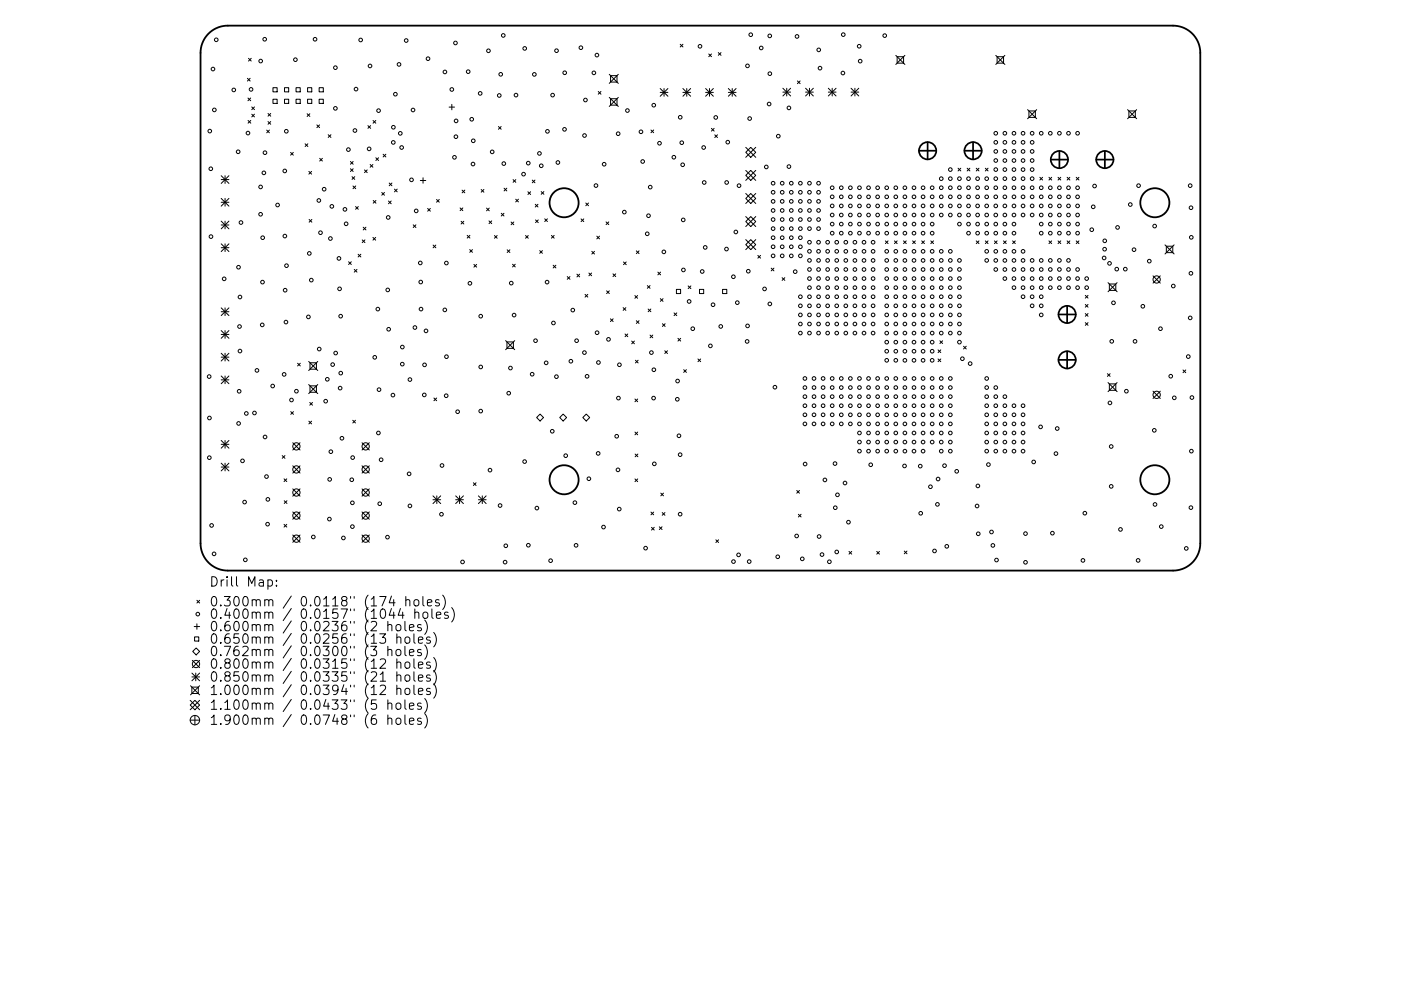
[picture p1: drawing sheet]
<svg xmlns="http://www.w3.org/2000/svg" width="297mm" height="210mm" viewBox="0 0 297 210" stroke-linecap="round" stroke-linejoin="round" font-family="sans-serif">
<defs><g id="words">
<g font-size="2.8">
<text x="44.3" y="125.1">Drill</text>
<text x="52.3" y="125.1">Map:</text>
<text x="44.3" y="129.3">0.300mm</text>
<text x="44.3" y="131.9">0.400mm</text>
<text x="63.8" y="129.3">0.0118&quot;</text>
<text x="63.8" y="131.9">0.0157&quot;</text>
<text x="77.5" y="129.3">(174</text>
<text x="77.5" y="131.9">(1044</text>
<text x="86.3" y="129.3">holes)</text>
<text x="88.2" y="131.9">holes)</text>
<text x="44.3" y="134.5">0.600mm</text>
<text x="44.3" y="137.2">0.650mm</text>
<text x="63.8" y="134.5">0.0236&quot;</text>
<text x="63.8" y="137.2">0.0256&quot;</text>
<text x="77.5" y="134.5">(2</text>
<text x="77.5" y="137.2">(13</text>
<text x="82.5" y="134.5">holes)</text>
<text x="84.4" y="137.2">holes)</text>
<text x="44.3" y="139.8">0.762mm</text>
<text x="44.3" y="142.5">0.800mm</text>
<text x="63.8" y="139.8">0.0300&quot;</text>
<text x="63.8" y="142.5">0.0315&quot;</text>
<text x="77.5" y="139.8">(3</text>
<text x="77.5" y="142.5">(12</text>
<text x="82.5" y="139.8">holes)</text>
<text x="84.4" y="142.5">holes)</text>
<text x="44.3" y="145.2">0.850mm</text>
<text x="44.3" y="148.1">1.000mm</text>
<text x="63.8" y="145.2">0.0335&quot;</text>
<text x="63.8" y="148.1">0.0394&quot;</text>
<text x="77.5" y="145.2">(21</text>
<text x="77.5" y="148.1">(12</text>
<text x="84.4" y="145.2">holes)</text>
<text x="84.4" y="148.1">holes)</text>
<text x="44.3" y="151.2">1.100mm</text>
<text x="44.3" y="154.4">1.900mm</text>
<text x="63.8" y="151.2">0.0433&quot;</text>
<text x="63.8" y="154.4">0.0748&quot;</text>
<text x="77.5" y="151.2">(5</text>
<text x="77.5" y="154.4">(6</text>
<text x="82.5" y="151.2">holes)</text>
<text x="82.5" y="154.4">holes)</text>
</g>
</g></defs>
<g fill="none" stroke="#000" stroke-width=".39">
<path d="M44.2 7.1a5.8 5.8 0 0 1 4.1-1.7h200.4a5.8 5.8 0 0 1 5.8 5.8v104.1a5.8 5.8 0 0 1-5.8 5.8h-200.4a5.8 5.8 0 0 1-5.8-5.8v-104.1a5.8 5.8 0 0 1 1.7-4.1z"/>
<circle cx="119.6" cy="43" r="3.1"/>
<circle cx="244.9" cy="43" r="3.1"/>
<circle cx="119.6" cy="101.8" r="3.1"/>
<circle cx="244.9" cy="101.8" r="3.1"/>
</g>
<g fill="none" stroke="#000" stroke-width=".21">
<path d="M52.5 16.6l.5 .6M52.7 12.4l.6 .6M53 16.6l-.5 .6M53.3 12.4l-.6 .6M57.9 18.6h.9v.9h-.9zM60.3 18.6h.9v.9h-.9zM62.8 18.6h.9v.9h-.9zM65.2 18.6h.9v.9h-.9zM67.7 18.6h.8v.9h-.8zM126.8 19.4l.6 .6M127.4 19.4l-.6 .6M129.2 15.8l1.9 1.9"/>
<path d="M129.5 16h1.3v1.4h-1.3zM131.1 15.8l-1.9 1.9M140 18.8l1.6 1.6M140 19.6h1.6M140.8 18.8v1.6M141.6 18.8l-1.6 1.6M144.2 9.4l.6 .6M144.8 19.6h1.6M144.8 18.8l1.6 1.6M144.8 9.4l-.6 .6M145.6 18.8v1.6M146.4 18.8l-1.6 1.6"/>
<path d="M149.6 19.6h1.6M149.6 18.8l1.6 1.6M150.3 11.5l.5 .5M150.4 18.8v1.6M150.8 11.5l-.5 .5M151.2 18.8l-1.6 1.6M152.3 11.2l.6 .5M152.9 11.2l-.6 .5M154.4 19.6h1.7M154.4 18.8l1.7 1.6M155.2 18.8v1.6M156.1 18.8l-1.7 1.6"/>
<path d="M166 18.7l1.6 1.7M166 19.5h1.6M166.8 18.7v1.7M167.6 18.7l-1.6 1.7M169.1 17.2l.5 .6M169.6 17.2l-.5 .6M170.8 19.5h1.6M170.8 18.7l1.6 1.7M171.6 18.7v1.7M172.4 18.7l-1.6 1.7M175.6 19.5h1.7M175.6 18.7l1.7 1.7"/>
<path d="M176.4 18.7v1.7M177.3 18.7l-1.7 1.7M180.4 19.5h1.7M180.4 18.7l1.7 1.7M181.3 18.7v1.7M182.1 18.7l-1.7 1.7M189.9 11.7l2 2M190.2 12h1.4v1.4h-1.4zM191.9 11.7l-2 2M211.1 11.7l2 2M211.4 12h1.4v1.4h-1.4zM213.1 11.7l-2 2"/>
<path d="M46.9 37.3l1.6 1.6M46.9 38.1h1.6M47.7 37.3v1.6M48.5 37.3l-1.6 1.6M52.6 20.8l.6 .6M52.6 25.6l.6 .5M53.2 20.8l-.6 .6M53.2 25.6l-.6 .5M53.4 22.7l.6 .6M53.4 24.2l.6 .6M54 22.7l-.6 .6M54 24.2l-.6 .6"/>
<path d="M56.5 27.6l.6 .6M56.8 24.1l.6 .6M56.8 25.8l.6 .6M57.1 27.6l-.6 .6M57.4 24.1l-.6 .6M57.4 25.8l-.6 .6M57.9 21.1h.9v.8h-.9zM60.3 21.1h.9v.8h-.9zM61.6 32.3l.6 .6M62.2 32.3l-.6 .6M62.8 21.1h.9v.8h-.9zM64.7 30.5l.6 .6"/>
<path d="M65.1 24.1l.6 .6M65.2 21.1h.9v.8h-.9zM65.3 30.5l-.6 .6M65.5 36.4l.6 .5M65.7 24.1l-.6 .6M66.1 36.4l-.6 .5M67.2 26.5l.6 .6M67.7 21.1h.8v.8h-.8zM67.8 26.5l-.6 .6M67.8 33.6l.6 .6M68.4 33.6l-.6 .6M69.6 28.6l.6 .6"/>
<path d="M70.2 28.6l-.6 .6M74.3 34.3l.6 .5M74.3 35.8l.6 .6M74.6 37.5l.6 .6M74.8 39.5l.6 .5M74.9 34.3l-.6 .5M74.9 35.8l-.6 .6M75.2 37.5l-.6 .6M75.4 39.5l-.6 .5M77.3 36l.6 .6M77.9 36l-.6 .6M78 26.7l.6 .5"/>
<path d="M78.5 34.9l.6 .6M78.6 26.7l-.6 .5M79.1 34.9l-.6 .6M79.1 25.6l.6 .5M79.7 25.6l-.6 .5M79.7 33.5l.6 .6M80.3 33.5l-.6 .6M81.2 32.7l.6 .6M81.8 32.7l-.6 .6M82.5 38.8l.6 .6M83.1 38.8l-.6 .6M89.1 38.3h1.2"/>
<path d="M89.7 37.7v1.2M95.2 22.7h1.2M95.8 22.1v1.2M105.7 26.8l.6 .6M106.3 26.8l-.6 .6M106.9 39.9l.6 .6M107.5 39.9l-.6 .6M108.8 38.1l.6 .6M109.4 38.1l-.6 .6M112.8 38.2l.6 .6M113.4 38.2l-.6 .6M129.2 20.7l1.9 1.9"/>
<path d="M129.5 20.9h1.3v1.4h-1.3zM131.1 20.7l-1.9 1.9M138 27.6l.6 .6M138.6 27.6l-.6 .6M150.8 27.2l.6 .6M151.4 27.2l-.6 .6M151.5 28.6l.6 .6M152.1 28.6l-.6 .6M158.1 31.3l2.1 2.1M158.1 36.2l2.1 2.1M159.2 31.3l1 1-1 1.1-1.1-1.1zM159.2 36.2l1 1-1 1.1-1.1-1.1z"/>
<path d="M160.2 31.3l-2.1 2.1M160.2 36.2l-2.1 2.1M203.1 35.7l.6 .6M203.7 35.7l-.6 .6M205.1 35.7l.5 .6M205.6 35.7l-.5 .6M207 35.7l.6 .6M207.6 35.7l-.6 .6M208.9 35.7l.6 .6M209.5 35.7l-.6 .6M217.9 23.3l1.9 1.9M218.2 23.5h1.3v1.4h-1.3z"/>
<path d="M219.8 23.3l-1.9 1.9M220.5 37.6l.5 .6M221 37.6l-.5 .6M222.4 37.6l.6 .6M223 37.6l-.6 .6M224.3 37.6l.6 .6M224.9 37.6l-.6 .6M226.3 37.6l.5 .6M226.8 37.6l-.5 .6M228.2 37.6l.6 .6M228.8 37.6l-.6 .6M239.1 23.3l1.9 1.9"/>
<path d="M239.3 23.5h1.4v1.4h-1.4zM241 23.3l-1.9 1.9M46.9 42.1l1.6 1.6M46.9 42.9h1.6M46.9 46.9l1.6 1.7M46.9 47.7h1.6M46.9 51.7l1.6 1.7M46.9 52.6h1.6M47.7 42.1v1.6M47.7 46.9v1.7M47.7 51.7v1.7M48.5 42.1l-1.6 1.6"/>
<path d="M48.5 46.9l-1.6 1.7M48.5 51.7l-1.6 1.7M65.5 46.6l.6 .5M66.1 46.6l-.6 .5M73.9 55.5l.6 .6M74.5 55.5l-.6 .6M75.1 57.2l.6 .5M75.4 43.8l.6 .6M75.7 57.2l-.6 .5M75.9 53.9l.6 .6M76 43.8l-.6 .6M76.5 53.9l-.6 .6"/>
<path d="M76.8 50.9l.6 .6M77 48.2l.6 .6M77.4 50.9l-.6 .6M77.6 48.2l-.6 .6M79.1 50.4l.5 .6M79.1 42.5l.6 .6M79.6 50.4l-.5 .6M79.7 42.5l-.6 .6M80.9 40.8l.6 .6M81.5 40.8l-.6 .6M82.4 42.6l.5 .6M82.9 42.6l-.5 .6"/>
<path d="M83.6 40.1l.6 .6M84.2 40.1l-.6 .6M87.6 47.7l.6 .6M88.2 47.7l-.6 .6M90.7 44.2l.5 .6M91.2 44.2l-.5 .6M91.8 52l.6 .6M92.4 52l-.6 .6M92.6 42.3l.5 .6M93.1 42.3l-.5 .6M97.5 44.1l.6 .6M97.8 46.9l.5 .6"/>
<path d="M98 40.3l.6 .6M98.1 44.1l-.6 .6M98.3 46.9l-.5 .6M98.6 40.3l-.6 .6M99.1 49.9l.5 .6M99.6 53l.6 .5M99.6 49.9l-.5 .6M100.2 53l-.6 .5M100.5 56.1l.6 .6M101.1 56.1l-.6 .6M102 40.2l.6 .6M102.6 40.2l-.6 .6"/>
<path d="M103.2 44.2l.5 .5M103.7 46.9l.6 .5M103.7 44.2l-.5 .5M104.3 46.9l-.6 .5M104.8 50l.6 .5M105.4 50l-.6 .5M106.3 45.3l.6 .5M106.9 45.3l-.6 .5M107.5 53l.6 .6M108.1 53l-.6 .6M108.4 47.1l.5 .6M108.7 56.1l.5 .5"/>
<path d="M108.9 47.1l-.5 .6M109.2 56.1l-.5 .5M109.3 42.3l.6 .5M109.9 42.3l-.6 .5M111.4 50l.6 .5M111.9 40.7l.6 .6M112 50l-.6 .5M112.5 40.7l-.6 .6M113.5 43.3l.6 .6M113.5 46.7l.6 .5M114.1 43.3l-.6 .6M114.1 46.7l-.6 .5"/>
<path d="M114.4 53.2l.6 .5M114.7 40.6l.6 .6M115 53.2l-.6 .5M115.3 40.6l-.6 .6M115.5 46.4l.6 .6M116.1 46.4l-.6 .6M116.9 50l.6 .5M117.3 56.3l.6 .6M117.5 50l-.6 .5M117.9 56.3l-.6 .6M120.3 58.7l.5 .6M120.8 58.7l-.5 .6"/>
<path d="M122.3 58.2l.6 .5M122.9 58.2l-.6 .5M123.2 46.4l.6 .6M123.8 46.4l-.6 .6M124.2 43.1l.6 .6M124.8 43.1l-.6 .6M124.9 57.9l.5 .6M125.4 57.9l-.5 .6M125.5 53.3l.5 .6M126 53.3l-.5 .6M126.5 50.1l.6 .6M127.1 50.1l-.6 .6"/>
<path d="M128.5 47.1l.6 .6M129.1 47.1l-.6 .6M130 58.1l.5 .6M130.5 58.1l-.5 .6M132.2 55.6l.6 .6M132.8 55.6l-.6 .6M134.9 53.2l.6 .6M135.5 53.2l-.6 .6M139.5 57.7l.6 .6M140.1 57.7l-.6 .6M158.1 47l1.1-1.1 1 1.1-1 1.1zM158.1 51.9l1.1-1.1 1 1.1-1 1.1z"/>
<path d="M158.1 41l2.1 2.2M158.1 45.9l2.1 2.2M158.1 50.8l2.1 2.2M159.2 41l1 1.1-1 1.1-1.1-1.1zM160.2 41l-2.1 2.2M160.2 45.9l-2.1 2.2M160.2 50.8l-2.1 2.2M160.7 54.2l.6 .6M161.3 54.2l-.6 .6M163.5 56.9l.6 .6M164.1 56.9l-.6 .6M165.8 58.9l.6 .6"/>
<path d="M166.4 58.9l-.6 .6M187.7 51.1l.6 .6M188.3 51.1l-.6 .6M189.6 51.1l.6 .6M190.2 51.1l-.6 .6M191.6 51.1l.5 .6M192.1 51.1l-.5 .6M193.5 51.1l.6 .6M194.1 51.1l-.6 .6M195.4 51.1l.6 .6M196 51.1l-.6 .6M197.3 51.1l.6 .6"/>
<path d="M197.9 51.1l-.6 .6M207 51.1l.6 .6M207.6 51.1l-.6 .6M208.9 51.1l.6 .6M209.5 51.1l-.6 .6M210.8 51.1l.6 .6M211.4 51.1l-.6 .6M212.8 51.1l.5 .6M213.3 51.1l-.5 .6M214.7 51.1l.6 .6M215.3 51.1l-.6 .6M222.4 51.1l.6 .6"/>
<path d="M223 51.1l-.6 .6M224.3 51.1l.6 .6M224.9 51.1l-.6 .6M226.3 51.1l.5 .6M226.8 51.1l-.5 .6M228.2 51.1l.6 .6M228.8 51.1l-.6 .6M234.9 60l2 1.9M236.9 60l-2 1.9M244.5 58.5l1.5 1.6M246 58.5l-1.5 1.6M247 52l1.9 1.9"/>
<path d="M247.3 52.2h1.4v1.4h-1.4zM248.9 52l-1.9 1.9M46.9 65.3l1.6 1.7M46.9 66.1h1.6M46.9 70.1l1.6 1.7M46.9 71h1.6M46.9 75l1.6 1.6M46.9 75.8h1.6M46.9 79.8l1.6 1.6M47.7 65.3v1.7M47.7 70.1v1.7M47.7 75v1.6"/>
<path d="M47.7 79.8v1.6M48.5 65.3l-1.6 1.7M48.5 70.1l-1.6 1.7M48.5 75l-1.6 1.6M48.5 79.8l-1.6 1.6M63.1 77.1l.6 .5M63.7 77.1l-.6 .5M65.4 76.7l2 1.9M65.7 77h1.4v1.3h-1.4zM67.4 76.7l-2 1.9M107.2 72.3l1.9 1.9M107.5 72.5h1.3v1.4h-1.3z"/>
<path d="M109.1 72.3l-1.9 1.9M124 62.5l.6 .5M124.6 62.5l-.6 .5M128.6 61.7l.6 .6M129.2 61.7l-.6 .6M129.4 67.6l.6 .6M130 67.6l-.6 .6M132.1 65.3l.6 .5M132.5 70.9l.6 .5M132.7 65.3l-.6 .5M133.1 70.9l-.6 .5M133.9 72.4l.6 .5"/>
<path d="M134.5 72.4l-.6 .5M134.6 62.7l.6 .6M134.7 76.4l.6 .6M134.9 68l.6 .6M135.2 62.7l-.6 .6M135.3 76.4l-.6 .6M135.5 68l-.6 .6M137.2 60.6l.6 .6M137.4 65.6l.6 .5M137.8 60.6l-.6 .6M137.8 71.1l.6 .6M138 65.6l-.6 .5"/>
<path d="M138.4 71.1l-.6 .6M140 63.4l.6 .5M140.4 68.7l.6 .6M140.6 63.4l-.6 .5M140.9 74.4l.6 .6M141 68.7l-.6 .6M141.5 74.4l-.6 .6M142.9 66.4l.6 .6M143.4 61.4h.9v.9h-.9zM143.5 66.4l-.6 .6M143.7 71.8l.6 .6M144.3 71.8l-.6 .6"/>
<path d="M145 78.4l.5 .6M145.5 78.4l-.5 .6M145.9 60.7l.6 .5M146.5 60.7l-.6 .5M148 76.2l.6 .5M148.3 61.4h.9v.9h-.9zM148.6 76.2l-.6 .5M153.2 61.4h.9v.9h-.9zM198.9 74.2l.6 .6M198.9 76.2l.6 .5M199.3 72.3l.6 .6M199.5 74.2l-.6 .6"/>
<path d="M199.5 76.2l-.6 .5M199.9 72.3l-.6 .6M204.3 73.5l.6 .5M204.9 73.5l-.6 .5M230.1 66.5l.6 .6M230.1 62.7l.6 .5M230.1 64.6l.6 .6M230.1 68.5l.6 .5M230.7 62.7l-.6 .5M230.7 64.6l-.6 .6M230.7 66.5l-.6 .6M230.7 68.5l-.6 .5"/>
<path d="M234.8 79.3l.6 .6M235.2 60.3h1.4v1.3h-1.4zM235.4 79.3l-.6 .6M250.8 78.5l.6 .6M251.4 78.5l-.6 .6M46.9 93.5l1.6 1.6M46.9 80.6h1.6M46.9 94.3h1.6M46.9 98.3l1.6 1.6M46.9 99.1h1.6M47.7 93.5v1.6M47.7 98.3v1.6"/>
<path d="M48.5 93.5l-1.6 1.6M48.5 98.3l-1.6 1.6M59.8 96.7l.6 .5M60.4 96.7l-.6 .5M61.6 87.3l.6 .6M62.1 93.9l1.5 1.6M62.1 98.8l1.5 1.6M62.2 87.3l-.6 .6M63.6 93.9l-1.5 1.6M63.6 98.8l-1.5 1.6M65.4 81.6l2 1.9M65.5 89.4l.6 .5"/>
<path d="M65.7 85.4l.6 .6M65.7 81.9h1.4v1.3h-1.4zM66.1 89.4l-.6 .5M66.3 85.4l-.6 .6M67.4 81.6l-2 1.9M74.8 89.2l.6 .5M75.4 89.2l-.6 .5M76.8 93.9l1.5 1.6M76.8 98.8l1.5 1.6M78.3 93.9l-1.5 1.6M78.3 98.8l-1.5 1.6M92 84.4l.6 .6"/>
<path d="M92.6 84.4l-.6 .6M113.8 88.6l.7-.7 .7 .7-.7 .7zM118.7 88.6l.7-.7 .7 .7-.7 .7zM123.6 88.6l.7-.7 .7 .7-.7 .7zM134.6 84.7l.6 .5M134.6 91.7l.6 .5M134.7 96.3l.5 .6M135.2 84.7l-.6 .5M135.2 91.7l-.6 .5M135.2 96.3l-.5 .6M234.9 81.2l2 1.9M235.2 81.5h1.4v1.3h-1.4z"/>
<path d="M236.9 81.2l-2 1.9M244.5 83l1.5 1.5M246 83l-1.5 1.5M60.2 101.6l.6 .6M60.2 111.2l.6 .6M60.3 106.2l.5 .6M60.8 101.6l-.6 .6M60.8 111.2l-.6 .6M60.8 106.2l-.5 .6M62.1 103.7l1.5 1.6M62.1 108.6l1.5 1.6M62.1 113.5l1.5 1.6"/>
<path d="M63.6 103.7l-1.5 1.6M63.6 108.6l-1.5 1.6M63.6 113.5l-1.5 1.6M76.8 113.5l1.5 1.6M76.8 103.7l1.5 1.6M76.8 108.6l1.5 1.6M78.3 108.6l-1.5 1.6M78.3 103.7l-1.5 1.6M78.3 113.5l-1.5 1.6M91.8 105.2l1.6 1.6M91.8 106h1.6M92.6 105.2v1.6"/>
<path d="M93.4 105.2l-1.6 1.6M96.6 106h1.7M96.6 105.2l1.7 1.6M97.4 105.2v1.6M98.3 105.2l-1.7 1.6M100.4 102.4l.5 .6M100.9 102.4l-.5 .6M101.4 106h1.7M101.4 105.2l1.7 1.6M102.3 105.2v1.6M103.1 105.2l-1.7 1.6M134.6 101.6l.6 .6"/>
<path d="M135.2 101.6l-.6 .6M138 108.6l.6 .6M138.1 111.9l.6 .6M138.6 108.6l-.6 .6M138.7 111.9l-.6 .6M139.8 111.8l.6 .5M140.1 104.6l.6 .6M140.4 111.8l-.6 .5M140.4 108.7l.6 .6M140.7 104.6l-.6 .6M141 108.7l-.6 .6M151.8 114.5l.6 .6"/>
<path d="M152.4 114.5l-.6 .6M168.9 104.1l.6 .5M169.3 109.1l.5 .6M169.5 104.1l-.6 .5M169.8 109.1l-.5 .6M180 117l.6 .6M180.6 117l-.6 .6M185.9 117l.6 .6M186.5 117l-.6 .6M191.7 116.9l.6 .6M192.3 116.9l-.6 .6M41.2 132.9h1.1"/>
<path d="M41.3 135.1h.8v.9h-.8zM41.6 137.5l.7 .7-.7 .7-.7-.7zM41.7 127.4l.6 .5M41.7 132.4v1.1M42.3 127.4l-.6 .5M50.1 122.4v1.7l.3 .3M56.1 127.4l.3-.2 .5 .1 .1 1.3M56.1 130.1a.5 .5 0 0 1 .9 0v1.1M56.1 132.7a.5 .5 0 0 1 .9 .1v1M56.1 135.3a.5 .5 0 0 1 .9 .1v1.1M56.1 138a.5 .5 0 0 1 .9 .1v1M57 127.5l.3-.3 .5 .1 .1 1.3"/>
<path d="M57 130.1l.3-.2 .5 .1 .1 1.2M57 132.8l.3-.3 .5 .1 .1 1.2M57 135.4l.3-.3 .5 .1 .1 1.3M57 138.1l.3-.3 .5 .1 .1 1.2M61.8 126.5l-1.8 2.5M61.8 129.1l-1.8 2.6M61.8 131.7l-1.8 2.6M61.8 134.4l-1.8 2.6M61.8 137l-1.8 2.6M61.8 139.7l-1.8 2.6M74.3 126.6v.3M74.3 129.2v.4"/>
<path d="M74.3 131.8v.4M74.3 134.5v.4M74.3 137.1v.4M74.3 139.8v.4M75.1 126.6v.3M75.1 129.2v.4M75.1 131.8v.4M75.1 134.5v.4M75.1 137.1v.4M75.1 139.8v.4M84.9 129.1l-.5 1.4h1.3M40.3 149.6l1-1 1 1-1 1z"/>
<path d="M40.3 148.6l2 2M40.3 152.8h2M40.4 145.5l1.9 1.9M40.7 145.8h1.3v1.3h-1.3zM40.7 142.8l1.6 1.6M40.7 143.6h1.6M40.8 140.1l1.5 1.6M41.3 151.8v2M41.5 142.8v1.6M42.3 148.6l-2 2M42.3 140.1l-1.5 1.6M42.3 142.8l-1.6 1.6"/>
<path d="M42.3 145.5l-1.9 1.9M56.1 140.6a.5 .5 0 0 1 .9 .1v1.1M56.1 143.4a.5 .5 0 0 1 .9 .1v1M56.1 146.2a.5 .5 0 0 1 .9 .1v1.1M56.1 149.3a.5 .5 0 0 1 .9 .1v1.1M56.1 152.5a.5 .5 0 0 1 .9 .1v1.1M57 140.7l.3-.2h.5l.1 1.3M57 143.5l.3-.3 .5 .1 .1 1.2M57 146.3l.3-.3 .5 .1 .1 1.3M57 149.4l.3-.2 .5 .1 .1 1.2M57 152.6l.3-.2 .5 .1 .1 1.2M61.8 142.4l-1.8 2.6"/>
<path d="M61.8 145.3l-1.8 2.5M61.8 148.4l-1.8 2.6M61.8 151.6l-1.8 2.6M74.3 142.5v.4M74.3 145.4v.3M74.3 148.5v.4M74.3 151.7v.4M75.1 142.5v.4M75.1 145.4v.3M75.1 148.5v.4M75.1 151.7v.4"/>
<circle cx="45.2" cy="14.6" r=".39"/>
<circle cx="45.8" cy="8.4" r=".39"/>
<circle cx="49.6" cy="19.1" r=".39"/>
<circle cx="53.2" cy="19" r=".39"/>
<circle cx="55.3" cy="13" r=".39"/>
<circle cx="56.1" cy="8.3" r=".39"/>
<circle cx="62.6" cy="12.7" r=".39"/>
<circle cx="66.8" cy="8.3" r=".39"/>
<circle cx="71.1" cy="14.4" r=".39"/>
<circle cx="75.5" cy="18.9" r=".39"/>
<circle cx="76.5" cy="8.5" r=".39"/>
<circle cx="78.5" cy="14" r=".39"/>
<circle cx="83.8" cy="20" r=".39"/>
<circle cx="84.6" cy="13.7" r=".39"/>
<circle cx="86.1" cy="8.6" r=".39"/>
<circle cx="90.7" cy="12.5" r=".39"/>
<circle cx="94.3" cy="15.3" r=".39"/>
<circle cx="95.8" cy="19" r=".39"/>
<circle cx="96.6" cy="9.1" r=".39"/>
<circle cx="99.3" cy="15.2" r=".39"/>
<circle cx="101.8" cy="19.8" r=".39"/>
<circle cx="103.6" cy="10.8" r=".39"/>
<circle cx="106.2" cy="15.8" r=".39"/>
<circle cx="106.7" cy="7.5" r=".39"/>
<circle cx="111.2" cy="10.3" r=".39"/>
<circle cx="113.3" cy="15.8" r=".39"/>
<circle cx="118" cy="10.8" r=".39"/>
<circle cx="119.7" cy="15.4" r=".39"/>
<circle cx="123.2" cy="10.1" r=".39"/>
<circle cx="125.9" cy="15.5" r=".39"/>
<circle cx="126.6" cy="11.7" r=".39"/>
<circle cx="148.4" cy="9.8" r=".39"/>
<circle cx="158.5" cy="14" r=".39"/>
<circle cx="159.2" cy="7.4" r=".39"/>
<circle cx="161.4" cy="10.2" r=".39"/>
<circle cx="163.2" cy="7.6" r=".39"/>
<circle cx="163.2" cy="15.6" r=".39"/>
<circle cx="169" cy="7.7" r=".39"/>
<circle cx="173.6" cy="10.6" r=".39"/>
<circle cx="173.9" cy="14.5" r=".39"/>
<circle cx="178.7" cy="15.5" r=".39"/>
<circle cx="178.8" cy="7.3" r=".39"/>
<circle cx="182.2" cy="9.8" r=".39"/>
<circle cx="182.4" cy="13" r=".39"/>
<circle cx="187.6" cy="7.6" r=".39"/>
<circle cx="44.5" cy="27.8" r=".39"/>
<circle cx="44.7" cy="35.8" r=".39"/>
<circle cx="45.4" cy="23.3" r=".39"/>
<circle cx="50.5" cy="32.2" r=".39"/>
<circle cx="52.6" cy="28.2" r=".39"/>
<circle cx="55.3" cy="39.7" r=".39"/>
<circle cx="55.9" cy="36.7" r=".39"/>
<circle cx="56.2" cy="32.4" r=".39"/>
<circle cx="60.4" cy="36.3" r=".39"/>
<circle cx="60.7" cy="27.8" r=".39"/>
<circle cx="71.1" cy="23" r=".39"/>
<circle cx="73.9" cy="31.7" r=".39"/>
<circle cx="75.3" cy="27.7" r=".39"/>
<circle cx="78.3" cy="31.6" r=".39"/>
<circle cx="80.3" cy="23.5" r=".39"/>
<circle cx="83.4" cy="30.2" r=".39"/>
<circle cx="83.4" cy="27" r=".39"/>
<circle cx="84.9" cy="28.3" r=".39"/>
<circle cx="85.2" cy="31.3" r=".39"/>
<circle cx="87.2" cy="38.2" r=".39"/>
<circle cx="87.6" cy="23.3" r=".39"/>
<circle cx="96.4" cy="33.4" r=".39"/>
<circle cx="96.7" cy="29" r=".39"/>
<circle cx="96.7" cy="25.7" r=".39"/>
<circle cx="100" cy="25.3" r=".39"/>
<circle cx="100.3" cy="34.8" r=".39"/>
<circle cx="100.3" cy="29.9" r=".39"/>
<circle cx="104.4" cy="32.2" r=".39"/>
<circle cx="105.9" cy="20.3" r=".39"/>
<circle cx="106.8" cy="34.7" r=".39"/>
<circle cx="109.4" cy="20.2" r=".39"/>
<circle cx="111" cy="36.9" r=".39"/>
<circle cx="112" cy="34.6" r=".39"/>
<circle cx="114.4" cy="32.6" r=".39"/>
<circle cx="114.8" cy="35.2" r=".39"/>
<circle cx="116.1" cy="27.9" r=".39"/>
<circle cx="117.2" cy="20.2" r=".39"/>
<circle cx="118.3" cy="34.5" r=".39"/>
<circle cx="119.7" cy="27.4" r=".39"/>
<circle cx="123.9" cy="28.8" r=".39"/>
<circle cx="124.1" cy="21.2" r=".39"/>
<circle cx="126.4" cy="39.4" r=".39"/>
<circle cx="128.1" cy="34.8" r=".39"/>
<circle cx="131.1" cy="28.4" r=".39"/>
<circle cx="133" cy="23.5" r=".39"/>
<circle cx="135.9" cy="28" r=".39"/>
<circle cx="136.3" cy="34.3" r=".39"/>
<circle cx="137.9" cy="39.7" r=".39"/>
<circle cx="138.6" cy="22.3" r=".39"/>
<circle cx="139.8" cy="30.4" r=".39"/>
<circle cx="142.9" cy="33.4" r=".39"/>
<circle cx="144.2" cy="24.9" r=".39"/>
<circle cx="144.5" cy="30.3" r=".39"/>
<circle cx="144.7" cy="35" r=".39"/>
<circle cx="149.2" cy="31.3" r=".39"/>
<circle cx="149.3" cy="38.7" r=".39"/>
<circle cx="151.8" cy="24.9" r=".39"/>
<circle cx="154.1" cy="38.7" r=".39"/>
<circle cx="154.3" cy="30.2" r=".39"/>
<circle cx="156.7" cy="39.4" r=".39"/>
<circle cx="158.9" cy="25.2" r=".39"/>
<circle cx="162.5" cy="35.4" r=".39"/>
<circle cx="163.1" cy="22.1" r=".39"/>
<circle cx="163.9" cy="38.9" r=".39"/>
<circle cx="165" cy="28.9" r=".39"/>
<circle cx="165.8" cy="38.9" r=".39"/>
<circle cx="167.3" cy="35.3" r=".39"/>
<circle cx="167.3" cy="22.9" r=".39"/>
<circle cx="167.8" cy="38.9" r=".39"/>
<circle cx="169.7" cy="38.9" r=".39"/>
<circle cx="171.6" cy="38.9" r=".39"/>
<circle cx="173.5" cy="38.9" r=".39"/>
<circle cx="176.4" cy="39.8" r=".39"/>
<circle cx="178.4" cy="39.8" r=".39"/>
<circle cx="180.3" cy="39.8" r=".39"/>
<circle cx="182.2" cy="39.8" r=".39"/>
<circle cx="184.1" cy="39.8" r=".39"/>
<circle cx="186.1" cy="39.8" r=".39"/>
<circle cx="188" cy="39.8" r=".39"/>
<circle cx="189.9" cy="39.8" r=".39"/>
<circle cx="191.9" cy="39.8" r=".39"/>
<circle cx="193.8" cy="39.8" r=".39"/>
<circle cx="195.7" cy="39.8" r=".39"/>
<circle cx="197.6" cy="39.8" r=".39"/>
<circle cx="199.6" cy="37.9" r=".39"/>
<circle cx="199.6" cy="39.8" r=".39"/>
<circle cx="201.5" cy="37.9" r=".39"/>
<circle cx="201.5" cy="39.8" r=".39"/>
<circle cx="201.5" cy="36" r=".39"/>
<circle cx="203.4" cy="37.9" r=".39"/>
<circle cx="203.4" cy="39.8" r=".39"/>
<circle cx="205.3" cy="37.9" r=".39"/>
<circle cx="205.3" cy="39.8" r=".39"/>
<circle cx="207.3" cy="37.9" r=".39"/>
<circle cx="207.3" cy="39.8" r=".39"/>
<circle cx="209.2" cy="37.9" r=".39"/>
<circle cx="209.2" cy="39.8" r=".39"/>
<circle cx="211.1" cy="34.1" r=".39"/>
<circle cx="211.1" cy="37.9" r=".39"/>
<circle cx="211.1" cy="28.3" r=".39"/>
<circle cx="211.1" cy="30.2" r=".39"/>
<circle cx="211.1" cy="39.8" r=".39"/>
<circle cx="211.1" cy="36" r=".39"/>
<circle cx="211.1" cy="32.1" r=".39"/>
<circle cx="213.1" cy="37.9" r=".39"/>
<circle cx="213.1" cy="34.1" r=".39"/>
<circle cx="213.1" cy="28.3" r=".39"/>
<circle cx="213.1" cy="30.2" r=".39"/>
<circle cx="213.1" cy="39.8" r=".39"/>
<circle cx="213.1" cy="32.1" r=".39"/>
<circle cx="213.1" cy="36" r=".39"/>
<circle cx="215" cy="34.1" r=".39"/>
<circle cx="215" cy="37.9" r=".39"/>
<circle cx="215" cy="30.2" r=".39"/>
<circle cx="215" cy="28.3" r=".39"/>
<circle cx="215" cy="39.8" r=".39"/>
<circle cx="215" cy="36" r=".39"/>
<circle cx="215" cy="32.1" r=".39"/>
<circle cx="216.9" cy="37.9" r=".39"/>
<circle cx="216.9" cy="34.1" r=".39"/>
<circle cx="216.9" cy="28.3" r=".39"/>
<circle cx="216.9" cy="30.2" r=".39"/>
<circle cx="216.9" cy="39.8" r=".39"/>
<circle cx="216.9" cy="36" r=".39"/>
<circle cx="216.9" cy="32.1" r=".39"/>
<circle cx="218.8" cy="37.9" r=".39"/>
<circle cx="218.8" cy="34.1" r=".39"/>
<circle cx="218.8" cy="30.2" r=".39"/>
<circle cx="218.8" cy="28.3" r=".39"/>
<circle cx="218.8" cy="39.8" r=".39"/>
<circle cx="218.8" cy="32.1" r=".39"/>
<circle cx="218.8" cy="36" r=".39"/>
<circle cx="220.8" cy="28.3" r=".39"/>
<circle cx="220.8" cy="39.8" r=".39"/>
<circle cx="222.7" cy="28.3" r=".39"/>
<circle cx="222.7" cy="39.8" r=".39"/>
<circle cx="224.6" cy="28.3" r=".39"/>
<circle cx="224.6" cy="39.8" r=".39"/>
<circle cx="226.5" cy="28.3" r=".39"/>
<circle cx="226.5" cy="39.8" r=".39"/>
<circle cx="228.5" cy="28.3" r=".39"/>
<circle cx="228.5" cy="39.8" r=".39"/>
<circle cx="232.1" cy="39.5" r=".39"/>
<circle cx="241.4" cy="39.4" r=".39"/>
<circle cx="252.3" cy="39.4" r=".39"/>
<circle cx="44.7" cy="50.2" r=".39"/>
<circle cx="47.5" cy="59.2" r=".39"/>
<circle cx="50.6" cy="56.7" r=".39"/>
<circle cx="51.1" cy="47.2" r=".39"/>
<circle cx="55.3" cy="45.5" r=".39"/>
<circle cx="55.7" cy="59.9" r=".39"/>
<circle cx="55.7" cy="50.4" r=".39"/>
<circle cx="58.9" cy="43.5" r=".39"/>
<circle cx="60.4" cy="50.1" r=".39"/>
<circle cx="60.7" cy="56.4" r=".39"/>
<circle cx="65.6" cy="53.8" r=".39"/>
<circle cx="66" cy="59.4" r=".39"/>
<circle cx="67.6" cy="42.5" r=".39"/>
<circle cx="68" cy="49.4" r=".39"/>
<circle cx="68.7" cy="40.1" r=".39"/>
<circle cx="70.1" cy="50.6" r=".39"/>
<circle cx="70.4" cy="43.8" r=".39"/>
<circle cx="71.9" cy="54.8" r=".39"/>
<circle cx="73.1" cy="44.4" r=".39"/>
<circle cx="73.4" cy="47.5" r=".39"/>
<circle cx="82.3" cy="46.1" r=".39"/>
<circle cx="88.2" cy="44.7" r=".39"/>
<circle cx="89.1" cy="55.8" r=".39"/>
<circle cx="89.2" cy="59.8" r=".39"/>
<circle cx="94.6" cy="55.8" r=".39"/>
<circle cx="116" cy="59.9" r=".39"/>
<circle cx="132.4" cy="45" r=".39"/>
<circle cx="137.2" cy="49.6" r=".39"/>
<circle cx="137.5" cy="45.8" r=".39"/>
<circle cx="140.8" cy="53.4" r=".39"/>
<circle cx="144.9" cy="46.7" r=".39"/>
<circle cx="144.9" cy="57.3" r=".39"/>
<circle cx="148.9" cy="57.6" r=".39"/>
<circle cx="149.5" cy="52.5" r=".39"/>
<circle cx="154" cy="52.8" r=".39"/>
<circle cx="155.5" cy="58.7" r=".39"/>
<circle cx="156" cy="49.2" r=".39"/>
<circle cx="158.7" cy="57.5" r=".39"/>
<circle cx="163.9" cy="44.7" r=".39"/>
<circle cx="163.9" cy="48.5" r=".39"/>
<circle cx="163.9" cy="52.4" r=".39"/>
<circle cx="163.9" cy="40.8" r=".39"/>
<circle cx="163.9" cy="42.7" r=".39"/>
<circle cx="163.9" cy="54.3" r=".39"/>
<circle cx="163.9" cy="50.4" r=".39"/>
<circle cx="163.9" cy="46.6" r=".39"/>
<circle cx="165.8" cy="44.7" r=".39"/>
<circle cx="165.8" cy="48.5" r=".39"/>
<circle cx="165.8" cy="52.4" r=".39"/>
<circle cx="165.8" cy="40.8" r=".39"/>
<circle cx="165.8" cy="42.7" r=".39"/>
<circle cx="165.8" cy="54.3" r=".39"/>
<circle cx="165.8" cy="50.4" r=".39"/>
<circle cx="165.8" cy="46.6" r=".39"/>
<circle cx="167.8" cy="44.7" r=".39"/>
<circle cx="167.8" cy="48.5" r=".39"/>
<circle cx="167.8" cy="52.4" r=".39"/>
<circle cx="167.8" cy="40.8" r=".39"/>
<circle cx="167.8" cy="42.7" r=".39"/>
<circle cx="167.8" cy="54.3" r=".39"/>
<circle cx="167.8" cy="50.4" r=".39"/>
<circle cx="167.8" cy="46.6" r=".39"/>
<circle cx="168.6" cy="57.6" r=".39"/>
<circle cx="169.7" cy="48.5" r=".39"/>
<circle cx="169.7" cy="44.7" r=".39"/>
<circle cx="169.7" cy="52.4" r=".39"/>
<circle cx="169.7" cy="40.8" r=".39"/>
<circle cx="169.7" cy="42.7" r=".39"/>
<circle cx="169.7" cy="50.4" r=".39"/>
<circle cx="169.7" cy="54.3" r=".39"/>
<circle cx="169.7" cy="46.6" r=".39"/>
<circle cx="171.6" cy="44.7" r=".39"/>
<circle cx="171.6" cy="48.5" r=".39"/>
<circle cx="171.6" cy="55.3" r=".39"/>
<circle cx="171.6" cy="59.1" r=".39"/>
<circle cx="171.6" cy="40.8" r=".39"/>
<circle cx="171.6" cy="51.4" r=".39"/>
<circle cx="171.6" cy="42.7" r=".39"/>
<circle cx="171.6" cy="53.3" r=".39"/>
<circle cx="171.6" cy="57.2" r=".39"/>
<circle cx="171.6" cy="46.6" r=".39"/>
<circle cx="173.5" cy="44.7" r=".39"/>
<circle cx="173.5" cy="48.5" r=".39"/>
<circle cx="173.5" cy="59.1" r=".39"/>
<circle cx="173.5" cy="55.3" r=".39"/>
<circle cx="173.5" cy="40.8" r=".39"/>
<circle cx="173.5" cy="51.4" r=".39"/>
<circle cx="173.5" cy="42.7" r=".39"/>
<circle cx="173.5" cy="57.2" r=".39"/>
<circle cx="173.5" cy="53.3" r=".39"/>
<circle cx="173.5" cy="46.6" r=".39"/>
<circle cx="175.5" cy="55.3" r=".39"/>
<circle cx="175.5" cy="59.1" r=".39"/>
<circle cx="175.5" cy="51.4" r=".39"/>
<circle cx="175.5" cy="57.2" r=".39"/>
<circle cx="175.5" cy="53.3" r=".39"/>
<circle cx="176.4" cy="45.6" r=".39"/>
<circle cx="176.4" cy="41.8" r=".39"/>
<circle cx="176.4" cy="49.5" r=".39"/>
<circle cx="176.4" cy="43.7" r=".39"/>
<circle cx="176.4" cy="47.5" r=".39"/>
<circle cx="177.4" cy="59.1" r=".39"/>
<circle cx="177.4" cy="55.3" r=".39"/>
<circle cx="177.4" cy="51.4" r=".39"/>
<circle cx="177.4" cy="53.3" r=".39"/>
<circle cx="177.4" cy="57.2" r=".39"/>
<circle cx="178.4" cy="45.6" r=".39"/>
<circle cx="178.4" cy="41.8" r=".39"/>
<circle cx="178.4" cy="49.5" r=".39"/>
<circle cx="178.4" cy="43.7" r=".39"/>
<circle cx="178.4" cy="47.5" r=".39"/>
<circle cx="179.3" cy="55.3" r=".39"/>
<circle cx="179.3" cy="59.1" r=".39"/>
<circle cx="179.3" cy="51.4" r=".39"/>
<circle cx="179.3" cy="53.3" r=".39"/>
<circle cx="179.3" cy="57.2" r=".39"/>
<circle cx="180.3" cy="45.6" r=".39"/>
<circle cx="180.3" cy="41.8" r=".39"/>
<circle cx="180.3" cy="49.5" r=".39"/>
<circle cx="180.3" cy="43.7" r=".39"/>
<circle cx="180.3" cy="47.5" r=".39"/>
<circle cx="181.3" cy="59.1" r=".39"/>
<circle cx="181.3" cy="55.3" r=".39"/>
<circle cx="181.3" cy="51.4" r=".39"/>
<circle cx="181.3" cy="53.3" r=".39"/>
<circle cx="181.3" cy="57.2" r=".39"/>
<circle cx="182.2" cy="45.6" r=".39"/>
<circle cx="182.2" cy="41.8" r=".39"/>
<circle cx="182.2" cy="49.5" r=".39"/>
<circle cx="182.2" cy="43.7" r=".39"/>
<circle cx="182.2" cy="47.5" r=".39"/>
<circle cx="183.2" cy="59.1" r=".39"/>
<circle cx="183.2" cy="55.3" r=".39"/>
<circle cx="183.2" cy="51.4" r=".39"/>
<circle cx="183.2" cy="57.2" r=".39"/>
<circle cx="183.2" cy="53.3" r=".39"/>
<circle cx="184.1" cy="45.6" r=".39"/>
<circle cx="184.1" cy="41.8" r=".39"/>
<circle cx="184.1" cy="49.5" r=".39"/>
<circle cx="184.1" cy="43.7" r=".39"/>
<circle cx="184.1" cy="47.5" r=".39"/>
<circle cx="185.1" cy="59.1" r=".39"/>
<circle cx="185.1" cy="55.3" r=".39"/>
<circle cx="185.1" cy="51.4" r=".39"/>
<circle cx="185.1" cy="53.3" r=".39"/>
<circle cx="185.1" cy="57.2" r=".39"/>
<circle cx="186.1" cy="45.6" r=".39"/>
<circle cx="186.1" cy="41.8" r=".39"/>
<circle cx="186.1" cy="49.5" r=".39"/>
<circle cx="186.1" cy="43.7" r=".39"/>
<circle cx="186.1" cy="47.5" r=".39"/>
<circle cx="188" cy="45.6" r=".39"/>
<circle cx="188" cy="55.3" r=".39"/>
<circle cx="188" cy="59.1" r=".39"/>
<circle cx="188" cy="41.8" r=".39"/>
<circle cx="188" cy="49.5" r=".39"/>
<circle cx="188" cy="43.7" r=".39"/>
<circle cx="188" cy="47.5" r=".39"/>
<circle cx="188" cy="57.2" r=".39"/>
<circle cx="188" cy="53.3" r=".39"/>
<circle cx="189.9" cy="45.6" r=".39"/>
<circle cx="189.9" cy="55.3" r=".39"/>
<circle cx="189.9" cy="59.1" r=".39"/>
<circle cx="189.9" cy="41.8" r=".39"/>
<circle cx="189.9" cy="49.5" r=".39"/>
<circle cx="189.9" cy="43.7" r=".39"/>
<circle cx="189.9" cy="57.2" r=".39"/>
<circle cx="189.9" cy="53.3" r=".39"/>
<circle cx="189.9" cy="47.5" r=".39"/>
<circle cx="191.9" cy="45.6" r=".39"/>
<circle cx="191.9" cy="55.3" r=".39"/>
<circle cx="191.9" cy="59.1" r=".39"/>
<circle cx="191.9" cy="41.8" r=".39"/>
<circle cx="191.9" cy="49.5" r=".39"/>
<circle cx="191.9" cy="43.7" r=".39"/>
<circle cx="191.9" cy="57.2" r=".39"/>
<circle cx="191.9" cy="47.5" r=".39"/>
<circle cx="191.9" cy="53.3" r=".39"/>
<circle cx="193.8" cy="45.6" r=".39"/>
<circle cx="193.8" cy="55.3" r=".39"/>
<circle cx="193.8" cy="59.1" r=".39"/>
<circle cx="193.8" cy="41.8" r=".39"/>
<circle cx="193.8" cy="49.5" r=".39"/>
<circle cx="193.8" cy="43.7" r=".39"/>
<circle cx="193.8" cy="47.5" r=".39"/>
<circle cx="193.8" cy="53.3" r=".39"/>
<circle cx="193.8" cy="57.2" r=".39"/>
<circle cx="195.7" cy="45.6" r=".39"/>
<circle cx="195.7" cy="59.1" r=".39"/>
<circle cx="195.7" cy="55.3" r=".39"/>
<circle cx="195.7" cy="41.8" r=".39"/>
<circle cx="195.7" cy="49.5" r=".39"/>
<circle cx="195.7" cy="43.7" r=".39"/>
<circle cx="195.7" cy="47.5" r=".39"/>
<circle cx="195.7" cy="57.2" r=".39"/>
<circle cx="195.7" cy="53.3" r=".39"/>
<circle cx="197.6" cy="45.6" r=".39"/>
<circle cx="197.6" cy="55.3" r=".39"/>
<circle cx="197.6" cy="59.1" r=".39"/>
<circle cx="197.6" cy="41.8" r=".39"/>
<circle cx="197.6" cy="49.5" r=".39"/>
<circle cx="197.6" cy="43.7" r=".39"/>
<circle cx="197.6" cy="57.2" r=".39"/>
<circle cx="197.6" cy="47.5" r=".39"/>
<circle cx="197.6" cy="53.3" r=".39"/>
<circle cx="199.6" cy="45.6" r=".39"/>
<circle cx="199.6" cy="55.3" r=".39"/>
<circle cx="199.6" cy="59.1" r=".39"/>
<circle cx="199.6" cy="41.8" r=".39"/>
<circle cx="199.6" cy="43.7" r=".39"/>
<circle cx="199.6" cy="57.2" r=".39"/>
<circle cx="199.6" cy="53.3" r=".39"/>
<circle cx="201.5" cy="45.6" r=".39"/>
<circle cx="201.5" cy="55.3" r=".39"/>
<circle cx="201.5" cy="59.1" r=".39"/>
<circle cx="201.5" cy="41.8" r=".39"/>
<circle cx="201.5" cy="43.7" r=".39"/>
<circle cx="201.5" cy="57.2" r=".39"/>
<circle cx="201.5" cy="53.3" r=".39"/>
<circle cx="203.4" cy="45.6" r=".39"/>
<circle cx="203.4" cy="55.3" r=".39"/>
<circle cx="203.4" cy="59.1" r=".39"/>
<circle cx="203.4" cy="41.8" r=".39"/>
<circle cx="203.4" cy="43.7" r=".39"/>
<circle cx="203.4" cy="57.2" r=".39"/>
<circle cx="203.4" cy="47.5" r=".39"/>
<circle cx="205.3" cy="45.6" r=".39"/>
<circle cx="205.3" cy="41.8" r=".39"/>
<circle cx="205.3" cy="49.5" r=".39"/>
<circle cx="205.3" cy="43.7" r=".39"/>
<circle cx="205.3" cy="47.5" r=".39"/>
<circle cx="207.3" cy="45.6" r=".39"/>
<circle cx="207.3" cy="41.8" r=".39"/>
<circle cx="207.3" cy="49.5" r=".39"/>
<circle cx="207.3" cy="43.7" r=".39"/>
<circle cx="207.3" cy="47.5" r=".39"/>
<circle cx="209.2" cy="45.6" r=".39"/>
<circle cx="209.2" cy="55.3" r=".39"/>
<circle cx="209.2" cy="41.8" r=".39"/>
<circle cx="209.2" cy="49.5" r=".39"/>
<circle cx="209.2" cy="43.7" r=".39"/>
<circle cx="209.2" cy="47.5" r=".39"/>
<circle cx="209.2" cy="53.3" r=".39"/>
<circle cx="211.1" cy="45.6" r=".39"/>
<circle cx="211.1" cy="55.3" r=".39"/>
<circle cx="211.1" cy="41.8" r=".39"/>
<circle cx="211.1" cy="49.5" r=".39"/>
<circle cx="211.1" cy="43.7" r=".39"/>
<circle cx="211.1" cy="53.3" r=".39"/>
<circle cx="211.1" cy="47.5" r=".39"/>
<circle cx="211.1" cy="57.2" r=".39"/>
<circle cx="213.1" cy="45.6" r=".39"/>
<circle cx="213.1" cy="59.1" r=".39"/>
<circle cx="213.1" cy="55.3" r=".39"/>
<circle cx="213.1" cy="41.8" r=".39"/>
<circle cx="213.1" cy="49.5" r=".39"/>
<circle cx="213.1" cy="43.7" r=".39"/>
<circle cx="213.1" cy="57.2" r=".39"/>
<circle cx="213.1" cy="53.3" r=".39"/>
<circle cx="213.1" cy="47.5" r=".39"/>
<circle cx="215" cy="45.6" r=".39"/>
<circle cx="215" cy="55.3" r=".39"/>
<circle cx="215" cy="59.1" r=".39"/>
<circle cx="215" cy="41.8" r=".39"/>
<circle cx="215" cy="49.5" r=".39"/>
<circle cx="215" cy="43.7" r=".39"/>
<circle cx="215" cy="47.5" r=".39"/>
<circle cx="215" cy="53.3" r=".39"/>
<circle cx="215" cy="57.2" r=".39"/>
<circle cx="216.9" cy="45.6" r=".39"/>
<circle cx="216.9" cy="59.1" r=".39"/>
<circle cx="216.9" cy="55.3" r=".39"/>
<circle cx="216.9" cy="41.8" r=".39"/>
<circle cx="216.9" cy="43.7" r=".39"/>
<circle cx="216.9" cy="53.3" r=".39"/>
<circle cx="216.9" cy="57.2" r=".39"/>
<circle cx="218.8" cy="45.6" r=".39"/>
<circle cx="218.8" cy="55.3" r=".39"/>
<circle cx="218.8" cy="59.1" r=".39"/>
<circle cx="218.8" cy="41.8" r=".39"/>
<circle cx="218.8" cy="43.7" r=".39"/>
<circle cx="218.8" cy="57.2" r=".39"/>
<circle cx="220.8" cy="45.6" r=".39"/>
<circle cx="220.8" cy="55.3" r=".39"/>
<circle cx="220.8" cy="59.1" r=".39"/>
<circle cx="220.8" cy="41.8" r=".39"/>
<circle cx="220.8" cy="49.5" r=".39"/>
<circle cx="220.8" cy="43.7" r=".39"/>
<circle cx="220.8" cy="57.2" r=".39"/>
<circle cx="220.8" cy="47.5" r=".39"/>
<circle cx="222.7" cy="45.6" r=".39"/>
<circle cx="222.7" cy="59.1" r=".39"/>
<circle cx="222.7" cy="55.3" r=".39"/>
<circle cx="222.7" cy="41.8" r=".39"/>
<circle cx="222.7" cy="49.5" r=".39"/>
<circle cx="222.7" cy="43.7" r=".39"/>
<circle cx="222.7" cy="47.5" r=".39"/>
<circle cx="222.7" cy="57.2" r=".39"/>
<circle cx="224.6" cy="45.6" r=".39"/>
<circle cx="224.6" cy="55.3" r=".39"/>
<circle cx="224.6" cy="59.1" r=".39"/>
<circle cx="224.6" cy="41.8" r=".39"/>
<circle cx="224.6" cy="49.5" r=".39"/>
<circle cx="224.6" cy="43.7" r=".39"/>
<circle cx="224.6" cy="47.5" r=".39"/>
<circle cx="224.6" cy="57.2" r=".39"/>
<circle cx="226.5" cy="45.6" r=".39"/>
<circle cx="226.5" cy="55.3" r=".39"/>
<circle cx="226.5" cy="59.1" r=".39"/>
<circle cx="226.5" cy="41.8" r=".39"/>
<circle cx="226.5" cy="49.5" r=".39"/>
<circle cx="226.5" cy="43.7" r=".39"/>
<circle cx="226.5" cy="57.2" r=".39"/>
<circle cx="226.5" cy="47.5" r=".39"/>
<circle cx="228.5" cy="45.6" r=".39"/>
<circle cx="228.5" cy="59.1" r=".39"/>
<circle cx="228.5" cy="41.8" r=".39"/>
<circle cx="228.5" cy="49.5" r=".39"/>
<circle cx="228.5" cy="43.7" r=".39"/>
<circle cx="228.5" cy="47.5" r=".39"/>
<circle cx="228.5" cy="57.2" r=".39"/>
<circle cx="230.4" cy="59.1" r=".39"/>
<circle cx="231.5" cy="48.7" r=".39"/>
<circle cx="231.8" cy="43.9" r=".39"/>
<circle cx="234.1" cy="54.7" r=".39"/>
<circle cx="234.2" cy="52.9" r=".39"/>
<circle cx="234.2" cy="51.1" r=".39"/>
<circle cx="235.2" cy="55.9" r=".39"/>
<circle cx="236.8" cy="57.1" r=".39"/>
<circle cx="236.9" cy="48.3" r=".39"/>
<circle cx="238.6" cy="57.1" r=".39"/>
<circle cx="239.6" cy="43.4" r=".39"/>
<circle cx="240.4" cy="53" r=".39"/>
<circle cx="243.7" cy="55.4" r=".39"/>
<circle cx="244.8" cy="48" r=".39"/>
<circle cx="245.2" cy="59.3" r=".77"/>
<circle cx="252.5" cy="58" r=".39"/>
<circle cx="252.5" cy="44.1" r=".39"/>
<circle cx="252.6" cy="50.4" r=".39"/>
<circle cx="44.3" cy="79.9" r=".39"/>
<circle cx="50.8" cy="69.3" r=".39"/>
<circle cx="50.9" cy="63" r=".39"/>
<circle cx="50.9" cy="74.5" r=".39"/>
<circle cx="54.5" cy="78.6" r=".39"/>
<circle cx="55.6" cy="68.9" r=".39"/>
<circle cx="60.2" cy="79.4" r=".39"/>
<circle cx="60.5" cy="61.6" r=".39"/>
<circle cx="60.6" cy="68.3" r=".39"/>
<circle cx="65.4" cy="67.2" r=".39"/>
<circle cx="67.7" cy="74.1" r=".39"/>
<circle cx="70.5" cy="77.4" r=".39"/>
<circle cx="71.2" cy="74.9" r=".39"/>
<circle cx="72" cy="61.3" r=".39"/>
<circle cx="72.2" cy="67.1" r=".39"/>
<circle cx="72.2" cy="79.2" r=".39"/>
<circle cx="79.5" cy="75.8" r=".39"/>
<circle cx="80.1" cy="65.6" r=".39"/>
<circle cx="82.2" cy="61.5" r=".39"/>
<circle cx="82.4" cy="69.9" r=".39"/>
<circle cx="85.3" cy="77.3" r=".39"/>
<circle cx="85.3" cy="73.6" r=".39"/>
<circle cx="88" cy="69.5" r=".39"/>
<circle cx="89.3" cy="65.6" r=".39"/>
<circle cx="90" cy="77.4" r=".39"/>
<circle cx="90.3" cy="70.2" r=".39"/>
<circle cx="94.3" cy="65.8" r=".39"/>
<circle cx="94.7" cy="75.7" r=".39"/>
<circle cx="99.6" cy="60.1" r=".39"/>
<circle cx="101.9" cy="77.9" r=".39"/>
<circle cx="101.9" cy="67.1" r=".39"/>
<circle cx="108.2" cy="78.1" r=".39"/>
<circle cx="108.4" cy="60.1" r=".39"/>
<circle cx="109" cy="66.9" r=".39"/>
<circle cx="112.8" cy="79.4" r=".39"/>
<circle cx="113.5" cy="72.3" r=".39"/>
<circle cx="115.8" cy="77" r=".39"/>
<circle cx="117.3" cy="68.5" r=".39"/>
<circle cx="118" cy="79.9" r=".39"/>
<circle cx="121" cy="76.6" r=".39"/>
<circle cx="121.4" cy="65.8" r=".39"/>
<circle cx="122.3" cy="72.3" r=".39"/>
<circle cx="123.9" cy="74.8" r=".39"/>
<circle cx="124.5" cy="79.8" r=".39"/>
<circle cx="126.6" cy="70.6" r=".39"/>
<circle cx="126.9" cy="76.9" r=".39"/>
<circle cx="129" cy="72" r=".39"/>
<circle cx="131.3" cy="77.4" r=".39"/>
<circle cx="138.1" cy="74.8" r=".39"/>
<circle cx="138.6" cy="78.5" r=".39"/>
<circle cx="146.1" cy="64" r=".39"/>
<circle cx="146.9" cy="69.7" r=".39"/>
<circle cx="150.6" cy="73.4" r=".39"/>
<circle cx="151.2" cy="64.7" r=".39"/>
<circle cx="152.8" cy="69.3" r=".39"/>
<circle cx="156.3" cy="64.2" r=".39"/>
<circle cx="158.4" cy="72.4" r=".39"/>
<circle cx="158.5" cy="69.1" r=".39"/>
<circle cx="162.1" cy="61.3" r=".39"/>
<circle cx="163.2" cy="64.5" r=".39"/>
<circle cx="169.7" cy="63" r=".39"/>
<circle cx="169.7" cy="70.7" r=".39"/>
<circle cx="169.7" cy="66.8" r=".39"/>
<circle cx="169.7" cy="68.7" r=".39"/>
<circle cx="169.7" cy="64.9" r=".39"/>
<circle cx="171.6" cy="63" r=".39"/>
<circle cx="171.6" cy="70.7" r=".39"/>
<circle cx="171.6" cy="66.8" r=".39"/>
<circle cx="171.6" cy="68.7" r=".39"/>
<circle cx="171.6" cy="61" r=".39"/>
<circle cx="171.6" cy="64.9" r=".39"/>
<circle cx="173.5" cy="63" r=".39"/>
<circle cx="173.5" cy="66.8" r=".39"/>
<circle cx="173.5" cy="70.7" r=".39"/>
<circle cx="173.5" cy="61" r=".39"/>
<circle cx="173.5" cy="68.7" r=".39"/>
<circle cx="173.5" cy="64.9" r=".39"/>
<circle cx="175.5" cy="63" r=".39"/>
<circle cx="175.5" cy="70.7" r=".39"/>
<circle cx="175.5" cy="66.8" r=".39"/>
<circle cx="175.5" cy="68.7" r=".39"/>
<circle cx="175.5" cy="61" r=".39"/>
<circle cx="175.5" cy="64.9" r=".39"/>
<circle cx="177.4" cy="63" r=".39"/>
<circle cx="177.4" cy="66.8" r=".39"/>
<circle cx="177.4" cy="70.7" r=".39"/>
<circle cx="177.4" cy="61" r=".39"/>
<circle cx="177.4" cy="68.7" r=".39"/>
<circle cx="177.4" cy="64.9" r=".39"/>
<circle cx="179.3" cy="70.7" r=".39"/>
<circle cx="179.3" cy="66.8" r=".39"/>
<circle cx="179.3" cy="63" r=".39"/>
<circle cx="179.3" cy="61" r=".39"/>
<circle cx="179.3" cy="68.7" r=".39"/>
<circle cx="179.3" cy="64.9" r=".39"/>
<circle cx="181.3" cy="63" r=".39"/>
<circle cx="181.3" cy="66.8" r=".39"/>
<circle cx="181.3" cy="70.7" r=".39"/>
<circle cx="181.3" cy="61" r=".39"/>
<circle cx="181.3" cy="68.7" r=".39"/>
<circle cx="181.3" cy="64.9" r=".39"/>
<circle cx="183.2" cy="70.7" r=".39"/>
<circle cx="183.2" cy="63" r=".39"/>
<circle cx="183.2" cy="66.8" r=".39"/>
<circle cx="183.2" cy="68.7" r=".39"/>
<circle cx="183.2" cy="61" r=".39"/>
<circle cx="183.2" cy="64.9" r=".39"/>
<circle cx="185.1" cy="63" r=".39"/>
<circle cx="185.1" cy="66.8" r=".39"/>
<circle cx="185.1" cy="70.7" r=".39"/>
<circle cx="185.1" cy="68.7" r=".39"/>
<circle cx="185.1" cy="61" r=".39"/>
<circle cx="185.1" cy="64.9" r=".39"/>
<circle cx="188" cy="76.4" r=".39"/>
<circle cx="188" cy="63" r=".39"/>
<circle cx="188" cy="66.8" r=".39"/>
<circle cx="188" cy="70.7" r=".39"/>
<circle cx="188" cy="74.5" r=".39"/>
<circle cx="188" cy="72.6" r=".39"/>
<circle cx="188" cy="68.7" r=".39"/>
<circle cx="188" cy="61" r=".39"/>
<circle cx="188" cy="64.9" r=".39"/>
<circle cx="189.9" cy="66.8" r=".39"/>
<circle cx="189.9" cy="63" r=".39"/>
<circle cx="189.9" cy="70.7" r=".39"/>
<circle cx="189.9" cy="76.4" r=".39"/>
<circle cx="189.9" cy="74.5" r=".39"/>
<circle cx="189.9" cy="68.7" r=".39"/>
<circle cx="189.9" cy="72.6" r=".39"/>
<circle cx="189.9" cy="61" r=".39"/>
<circle cx="189.9" cy="64.9" r=".39"/>
<circle cx="191.9" cy="76.4" r=".39"/>
<circle cx="191.9" cy="66.8" r=".39"/>
<circle cx="191.9" cy="63" r=".39"/>
<circle cx="191.9" cy="70.7" r=".39"/>
<circle cx="191.9" cy="74.5" r=".39"/>
<circle cx="191.9" cy="68.7" r=".39"/>
<circle cx="191.9" cy="72.6" r=".39"/>
<circle cx="191.9" cy="61" r=".39"/>
<circle cx="191.9" cy="64.9" r=".39"/>
<circle cx="193.8" cy="76.4" r=".39"/>
<circle cx="193.8" cy="66.8" r=".39"/>
<circle cx="193.8" cy="70.7" r=".39"/>
<circle cx="193.8" cy="63" r=".39"/>
<circle cx="193.8" cy="74.5" r=".39"/>
<circle cx="193.8" cy="61" r=".39"/>
<circle cx="193.8" cy="68.7" r=".39"/>
<circle cx="193.8" cy="72.6" r=".39"/>
<circle cx="193.8" cy="64.9" r=".39"/>
<circle cx="195.7" cy="63" r=".39"/>
<circle cx="195.7" cy="66.8" r=".39"/>
<circle cx="195.7" cy="70.7" r=".39"/>
<circle cx="195.7" cy="76.4" r=".39"/>
<circle cx="195.7" cy="74.5" r=".39"/>
<circle cx="195.7" cy="68.7" r=".39"/>
<circle cx="195.7" cy="72.6" r=".39"/>
<circle cx="195.7" cy="61" r=".39"/>
<circle cx="195.7" cy="64.9" r=".39"/>
<circle cx="197.6" cy="76.4" r=".39"/>
<circle cx="197.6" cy="63" r=".39"/>
<circle cx="197.6" cy="66.8" r=".39"/>
<circle cx="197.6" cy="70.7" r=".39"/>
<circle cx="197.6" cy="74.5" r=".39"/>
<circle cx="197.6" cy="61" r=".39"/>
<circle cx="197.6" cy="68.7" r=".39"/>
<circle cx="197.6" cy="72.6" r=".39"/>
<circle cx="197.6" cy="64.9" r=".39"/>
<circle cx="199.6" cy="66.8" r=".39"/>
<circle cx="199.6" cy="70.7" r=".39"/>
<circle cx="199.6" cy="63" r=".39"/>
<circle cx="199.6" cy="68.7" r=".39"/>
<circle cx="199.6" cy="61" r=".39"/>
<circle cx="199.6" cy="64.9" r=".39"/>
<circle cx="201.5" cy="63" r=".39"/>
<circle cx="201.5" cy="66.8" r=".39"/>
<circle cx="201.5" cy="70.7" r=".39"/>
<circle cx="201.5" cy="68.7" r=".39"/>
<circle cx="201.5" cy="61" r=".39"/>
<circle cx="201.5" cy="64.9" r=".39"/>
<circle cx="203.4" cy="63" r=".39"/>
<circle cx="203.4" cy="66.8" r=".39"/>
<circle cx="203.4" cy="70.7" r=".39"/>
<circle cx="203.4" cy="72.6" r=".39"/>
<circle cx="203.4" cy="68.7" r=".39"/>
<circle cx="203.4" cy="61" r=".39"/>
<circle cx="203.4" cy="64.9" r=".39"/>
<circle cx="204" cy="76.1" r=".39"/>
<circle cx="205.7" cy="77.1" r=".39"/>
<circle cx="215" cy="61" r=".39"/>
<circle cx="216.9" cy="63" r=".39"/>
<circle cx="216.9" cy="61" r=".39"/>
<circle cx="218.8" cy="63" r=".39"/>
<circle cx="218.8" cy="61" r=".39"/>
<circle cx="218.8" cy="64.9" r=".39"/>
<circle cx="220.8" cy="66.8" r=".39"/>
<circle cx="220.8" cy="63" r=".39"/>
<circle cx="220.8" cy="61" r=".39"/>
<circle cx="220.8" cy="64.9" r=".39"/>
<circle cx="222.7" cy="61" r=".39"/>
<circle cx="224.6" cy="61" r=".39"/>
<circle cx="226.5" cy="61" r=".39"/>
<circle cx="228.5" cy="61" r=".39"/>
<circle cx="230.4" cy="61" r=".39"/>
<circle cx="235.7" cy="72.4" r=".39"/>
<circle cx="236.1" cy="64.3" r=".39"/>
<circle cx="240.6" cy="72.4" r=".39"/>
<circle cx="242.3" cy="65" r=".39"/>
<circle cx="246" cy="69.7" r=".39"/>
<circle cx="248.2" cy="79.8" r=".39"/>
<circle cx="248.8" cy="60.7" r=".39"/>
<circle cx="251.9" cy="75.7" r=".39"/>
<circle cx="252.3" cy="67.4" r=".39"/>
<circle cx="44.4" cy="97.1" r=".39"/>
<circle cx="44.4" cy="88.7" r=".39"/>
<circle cx="50.6" cy="89.8" r=".39"/>
<circle cx="50.7" cy="83" r=".39"/>
<circle cx="51.4" cy="97.8" r=".39"/>
<circle cx="52.2" cy="87.7" r=".39"/>
<circle cx="54" cy="87.6" r=".39"/>
<circle cx="56.2" cy="92.7" r=".39"/>
<circle cx="57.8" cy="81.9" r=".39"/>
<circle cx="61.8" cy="84.9" r=".39"/>
<circle cx="62.8" cy="83" r=".39"/>
<circle cx="62.8" cy="94.7" r=".77"/>
<circle cx="62.8" cy="99.6" r=".77"/>
<circle cx="69" cy="85.1" r=".39"/>
<circle cx="69.4" cy="80.5" r=".39"/>
<circle cx="70.1" cy="95.8" r=".39"/>
<circle cx="72.1" cy="82.3" r=".39"/>
<circle cx="72.5" cy="93" r=".39"/>
<circle cx="74.8" cy="97.1" r=".39"/>
<circle cx="77.5" cy="94.7" r=".77"/>
<circle cx="77.5" cy="99.6" r=".77"/>
<circle cx="80.2" cy="91.9" r=".39"/>
<circle cx="80.4" cy="82.7" r=".39"/>
<circle cx="80.8" cy="97.5" r=".39"/>
<circle cx="83.3" cy="83.8" r=".39"/>
<circle cx="86.9" cy="80.5" r=".39"/>
<circle cx="90" cy="83.8" r=".39"/>
<circle cx="93.7" cy="98.8" r=".39"/>
<circle cx="94.6" cy="84" r=".39"/>
<circle cx="97" cy="87.4" r=".39"/>
<circle cx="101.9" cy="87.2" r=".39"/>
<circle cx="103.9" cy="99.7" r=".39"/>
<circle cx="107.9" cy="83.4" r=".39"/>
<circle cx="111.2" cy="97.9" r=".39"/>
<circle cx="117.1" cy="91.5" r=".39"/>
<circle cx="119.9" cy="96.7" r=".39"/>
<circle cx="126.8" cy="96.2" r=".39"/>
<circle cx="130.8" cy="92.6" r=".39"/>
<circle cx="131" cy="99.7" r=".39"/>
<circle cx="131.1" cy="84.5" r=".39"/>
<circle cx="138.6" cy="84.5" r=".39"/>
<circle cx="138.7" cy="98.4" r=".39"/>
<circle cx="143.6" cy="84.7" r=".39"/>
<circle cx="143.7" cy="80.8" r=".39"/>
<circle cx="144" cy="92.5" r=".39"/>
<circle cx="144.2" cy="96.5" r=".39"/>
<circle cx="164.3" cy="82.2" r=".39"/>
<circle cx="170.7" cy="88" r=".39"/>
<circle cx="170.7" cy="84.2" r=".39"/>
<circle cx="170.7" cy="80.3" r=".39"/>
<circle cx="170.7" cy="86.1" r=".39"/>
<circle cx="170.7" cy="82.2" r=".39"/>
<circle cx="170.7" cy="89.9" r=".39"/>
<circle cx="170.7" cy="98.5" r=".39"/>
<circle cx="172.6" cy="88" r=".39"/>
<circle cx="172.6" cy="80.3" r=".39"/>
<circle cx="172.6" cy="84.2" r=".39"/>
<circle cx="172.6" cy="82.2" r=".39"/>
<circle cx="172.6" cy="86.1" r=".39"/>
<circle cx="172.6" cy="89.9" r=".39"/>
<circle cx="174.5" cy="88" r=".39"/>
<circle cx="174.5" cy="80.3" r=".39"/>
<circle cx="174.5" cy="84.2" r=".39"/>
<circle cx="174.5" cy="86.1" r=".39"/>
<circle cx="174.5" cy="82.2" r=".39"/>
<circle cx="174.5" cy="89.9" r=".39"/>
<circle cx="176.4" cy="88" r=".39"/>
<circle cx="176.4" cy="80.3" r=".39"/>
<circle cx="176.4" cy="84.2" r=".39"/>
<circle cx="176.4" cy="86.1" r=".39"/>
<circle cx="176.4" cy="82.2" r=".39"/>
<circle cx="176.4" cy="89.9" r=".39"/>
<circle cx="177" cy="98.4" r=".39"/>
<circle cx="178.4" cy="88" r=".39"/>
<circle cx="178.4" cy="84.2" r=".39"/>
<circle cx="178.4" cy="80.3" r=".39"/>
<circle cx="178.4" cy="82.2" r=".39"/>
<circle cx="178.4" cy="86.1" r=".39"/>
<circle cx="178.4" cy="89.9" r=".39"/>
<circle cx="180.3" cy="88" r=".39"/>
<circle cx="180.3" cy="80.3" r=".39"/>
<circle cx="180.3" cy="84.2" r=".39"/>
<circle cx="180.3" cy="86.1" r=".39"/>
<circle cx="180.3" cy="82.2" r=".39"/>
<circle cx="180.3" cy="89.9" r=".39"/>
<circle cx="182.2" cy="91.9" r=".39"/>
<circle cx="182.2" cy="88" r=".39"/>
<circle cx="182.2" cy="80.3" r=".39"/>
<circle cx="182.2" cy="84.2" r=".39"/>
<circle cx="182.2" cy="95.7" r=".39"/>
<circle cx="182.2" cy="86.1" r=".39"/>
<circle cx="182.2" cy="82.2" r=".39"/>
<circle cx="182.2" cy="93.8" r=".39"/>
<circle cx="182.2" cy="89.9" r=".39"/>
<circle cx="184.1" cy="88" r=".39"/>
<circle cx="184.1" cy="91.9" r=".39"/>
<circle cx="184.1" cy="80.3" r=".39"/>
<circle cx="184.1" cy="84.2" r=".39"/>
<circle cx="184.1" cy="95.7" r=".39"/>
<circle cx="184.1" cy="86.1" r=".39"/>
<circle cx="184.1" cy="82.2" r=".39"/>
<circle cx="184.1" cy="93.8" r=".39"/>
<circle cx="184.1" cy="89.9" r=".39"/>
<circle cx="184.6" cy="98.6" r=".39"/>
<circle cx="186.1" cy="91.9" r=".39"/>
<circle cx="186.1" cy="88" r=".39"/>
<circle cx="186.1" cy="80.3" r=".39"/>
<circle cx="186.1" cy="84.2" r=".39"/>
<circle cx="186.1" cy="95.7" r=".39"/>
<circle cx="186.1" cy="93.8" r=".39"/>
<circle cx="186.1" cy="86.1" r=".39"/>
<circle cx="186.1" cy="82.2" r=".39"/>
<circle cx="186.1" cy="89.9" r=".39"/>
<circle cx="188" cy="91.9" r=".39"/>
<circle cx="188" cy="88" r=".39"/>
<circle cx="188" cy="80.3" r=".39"/>
<circle cx="188" cy="84.2" r=".39"/>
<circle cx="188" cy="95.7" r=".39"/>
<circle cx="188" cy="82.2" r=".39"/>
<circle cx="188" cy="86.1" r=".39"/>
<circle cx="188" cy="93.8" r=".39"/>
<circle cx="188" cy="89.9" r=".39"/>
<circle cx="189.9" cy="88" r=".39"/>
<circle cx="189.9" cy="91.9" r=".39"/>
<circle cx="189.9" cy="80.3" r=".39"/>
<circle cx="189.9" cy="84.2" r=".39"/>
<circle cx="189.9" cy="95.7" r=".39"/>
<circle cx="189.9" cy="86.1" r=".39"/>
<circle cx="189.9" cy="82.2" r=".39"/>
<circle cx="189.9" cy="93.8" r=".39"/>
<circle cx="189.9" cy="89.9" r=".39"/>
<circle cx="191.8" cy="98.9" r=".39"/>
<circle cx="191.9" cy="91.9" r=".39"/>
<circle cx="191.9" cy="88" r=".39"/>
<circle cx="191.9" cy="80.3" r=".39"/>
<circle cx="191.9" cy="84.2" r=".39"/>
<circle cx="191.9" cy="95.7" r=".39"/>
<circle cx="191.9" cy="82.2" r=".39"/>
<circle cx="191.9" cy="86.1" r=".39"/>
<circle cx="191.9" cy="93.8" r=".39"/>
<circle cx="191.9" cy="89.9" r=".39"/>
<circle cx="193.8" cy="88" r=".39"/>
<circle cx="193.8" cy="91.9" r=".39"/>
<circle cx="193.8" cy="80.3" r=".39"/>
<circle cx="193.8" cy="84.2" r=".39"/>
<circle cx="193.8" cy="95.7" r=".39"/>
<circle cx="193.8" cy="86.1" r=".39"/>
<circle cx="193.8" cy="93.8" r=".39"/>
<circle cx="193.8" cy="82.2" r=".39"/>
<circle cx="193.8" cy="89.9" r=".39"/>
<circle cx="195.1" cy="98.9" r=".39"/>
<circle cx="195.7" cy="88" r=".39"/>
<circle cx="195.7" cy="91.9" r=".39"/>
<circle cx="195.7" cy="80.3" r=".39"/>
<circle cx="195.7" cy="84.2" r=".39"/>
<circle cx="195.7" cy="95.7" r=".39"/>
<circle cx="195.7" cy="82.2" r=".39"/>
<circle cx="195.7" cy="86.1" r=".39"/>
<circle cx="195.7" cy="93.8" r=".39"/>
<circle cx="195.7" cy="89.9" r=".39"/>
<circle cx="197.6" cy="91.9" r=".39"/>
<circle cx="197.6" cy="88" r=".39"/>
<circle cx="197.6" cy="80.3" r=".39"/>
<circle cx="197.6" cy="84.2" r=".39"/>
<circle cx="197.6" cy="93.8" r=".39"/>
<circle cx="197.6" cy="82.2" r=".39"/>
<circle cx="197.6" cy="86.1" r=".39"/>
<circle cx="197.6" cy="89.9" r=".39"/>
<circle cx="199.6" cy="88" r=".39"/>
<circle cx="199.6" cy="91.9" r=".39"/>
<circle cx="199.6" cy="80.3" r=".39"/>
<circle cx="199.6" cy="84.2" r=".39"/>
<circle cx="199.6" cy="95.7" r=".39"/>
<circle cx="199.6" cy="82.2" r=".39"/>
<circle cx="199.6" cy="86.1" r=".39"/>
<circle cx="199.6" cy="93.8" r=".39"/>
<circle cx="199.6" cy="89.9" r=".39"/>
<circle cx="200.3" cy="98.8" r=".39"/>
<circle cx="201.5" cy="88" r=".39"/>
<circle cx="201.5" cy="91.9" r=".39"/>
<circle cx="201.5" cy="80.3" r=".39"/>
<circle cx="201.5" cy="84.2" r=".39"/>
<circle cx="201.5" cy="95.7" r=".39"/>
<circle cx="201.5" cy="86.1" r=".39"/>
<circle cx="201.5" cy="82.2" r=".39"/>
<circle cx="201.5" cy="93.8" r=".39"/>
<circle cx="201.5" cy="89.9" r=".39"/>
<circle cx="202.8" cy="100" r=".39"/>
<circle cx="209.2" cy="88" r=".39"/>
<circle cx="209.2" cy="91.9" r=".39"/>
<circle cx="209.2" cy="84.2" r=".39"/>
<circle cx="209.2" cy="80.3" r=".39"/>
<circle cx="209.2" cy="95.7" r=".39"/>
<circle cx="209.2" cy="86.1" r=".39"/>
<circle cx="209.2" cy="93.8" r=".39"/>
<circle cx="209.2" cy="82.2" r=".39"/>
<circle cx="209.2" cy="89.9" r=".39"/>
<circle cx="209.6" cy="98.6" r=".39"/>
<circle cx="211.1" cy="88" r=".39"/>
<circle cx="211.1" cy="91.9" r=".39"/>
<circle cx="211.1" cy="84.2" r=".39"/>
<circle cx="211.1" cy="95.7" r=".39"/>
<circle cx="211.1" cy="86.1" r=".39"/>
<circle cx="211.1" cy="82.2" r=".39"/>
<circle cx="211.1" cy="93.8" r=".39"/>
<circle cx="211.1" cy="89.9" r=".39"/>
<circle cx="213.1" cy="88" r=".39"/>
<circle cx="213.1" cy="91.9" r=".39"/>
<circle cx="213.1" cy="84.2" r=".39"/>
<circle cx="213.1" cy="95.7" r=".39"/>
<circle cx="213.1" cy="86.1" r=".39"/>
<circle cx="213.1" cy="93.8" r=".39"/>
<circle cx="213.1" cy="89.9" r=".39"/>
<circle cx="215" cy="88" r=".39"/>
<circle cx="215" cy="91.9" r=".39"/>
<circle cx="215" cy="95.7" r=".39"/>
<circle cx="215" cy="86.1" r=".39"/>
<circle cx="215" cy="93.8" r=".39"/>
<circle cx="215" cy="89.9" r=".39"/>
<circle cx="216.9" cy="91.9" r=".39"/>
<circle cx="216.9" cy="88" r=".39"/>
<circle cx="216.9" cy="95.7" r=".39"/>
<circle cx="216.9" cy="86.1" r=".39"/>
<circle cx="216.9" cy="93.8" r=".39"/>
<circle cx="216.9" cy="89.9" r=".39"/>
<circle cx="219.2" cy="98" r=".39"/>
<circle cx="220.6" cy="90.6" r=".39"/>
<circle cx="223.9" cy="96.2" r=".39"/>
<circle cx="224.2" cy="90.9" r=".39"/>
<circle cx="235.3" cy="85.5" r=".39"/>
<circle cx="235.6" cy="94.7" r=".39"/>
<circle cx="238.8" cy="83" r=".39"/>
<circle cx="244.7" cy="91.3" r=".39"/>
<circle cx="245.2" cy="83.8" r=".77"/>
<circle cx="249" cy="84.4" r=".39"/>
<circle cx="252.6" cy="95.7" r=".39"/>
<circle cx="252.7" cy="84.3" r=".39"/>
<circle cx="44.9" cy="111.5" r=".39"/>
<circle cx="45.4" cy="117.5" r=".39"/>
<circle cx="51.9" cy="106.5" r=".39"/>
<circle cx="52" cy="118.8" r=".39"/>
<circle cx="56.5" cy="101.1" r=".39"/>
<circle cx="56.7" cy="111.2" r=".39"/>
<circle cx="56.8" cy="105.9" r=".39"/>
<circle cx="62.8" cy="109.4" r=".77"/>
<circle cx="62.8" cy="114.3" r=".77"/>
<circle cx="62.8" cy="104.5" r=".77"/>
<circle cx="66.4" cy="113.9" r=".39"/>
<circle cx="69.8" cy="110.1" r=".39"/>
<circle cx="69.9" cy="101.7" r=".39"/>
<circle cx="72.8" cy="114.1" r=".39"/>
<circle cx="74.6" cy="101.8" r=".39"/>
<circle cx="74.7" cy="106.7" r=".39"/>
<circle cx="74.7" cy="111.7" r=".39"/>
<circle cx="77.5" cy="109.4" r=".77"/>
<circle cx="77.5" cy="114.3" r=".77"/>
<circle cx="77.5" cy="104.5" r=".77"/>
<circle cx="80.5" cy="106.9" r=".39"/>
<circle cx="82.2" cy="114" r=".39"/>
<circle cx="86.7" cy="100.5" r=".39"/>
<circle cx="86.9" cy="107.3" r=".39"/>
<circle cx="93.6" cy="109.1" r=".39"/>
<circle cx="98.1" cy="119.2" r=".39"/>
<circle cx="106" cy="107.3" r=".39"/>
<circle cx="107.1" cy="119.3" r=".39"/>
<circle cx="107.2" cy="115.8" r=".39"/>
<circle cx="112" cy="115.7" r=".39"/>
<circle cx="113.8" cy="107.8" r=".39"/>
<circle cx="116.7" cy="119" r=".39"/>
<circle cx="121.9" cy="106.6" r=".39"/>
<circle cx="122.1" cy="115.7" r=".39"/>
<circle cx="124.9" cy="101.6" r=".39"/>
<circle cx="128" cy="111.8" r=".39"/>
<circle cx="131.3" cy="108" r=".39"/>
<circle cx="136.9" cy="116.3" r=".39"/>
<circle cx="144.2" cy="109.1" r=".39"/>
<circle cx="155.5" cy="119.1" r=".39"/>
<circle cx="156.6" cy="117.7" r=".39"/>
<circle cx="158.8" cy="119.1" r=".39"/>
<circle cx="164.9" cy="118.1" r=".39"/>
<circle cx="168.9" cy="113.7" r=".39"/>
<circle cx="170.1" cy="118.6" r=".39"/>
<circle cx="173.7" cy="113.8" r=".39"/>
<circle cx="174.3" cy="117.7" r=".39"/>
<circle cx="174.9" cy="101.8" r=".39"/>
<circle cx="175.8" cy="119.2" r=".39"/>
<circle cx="177.1" cy="107.7" r=".39"/>
<circle cx="177.4" cy="117.1" r=".39"/>
<circle cx="177.6" cy="105" r=".39"/>
<circle cx="179.2" cy="102.5" r=".39"/>
<circle cx="179.9" cy="110.8" r=".39"/>
<circle cx="195.2" cy="108.9" r=".39"/>
<circle cx="197.3" cy="103.3" r=".39"/>
<circle cx="198.1" cy="116.9" r=".39"/>
<circle cx="198.8" cy="107" r=".39"/>
<circle cx="198.9" cy="101.6" r=".39"/>
<circle cx="200.7" cy="115.9" r=".39"/>
<circle cx="207.2" cy="107.4" r=".39"/>
<circle cx="207.3" cy="103.1" r=".39"/>
<circle cx="207.4" cy="113.3" r=".39"/>
<circle cx="210.2" cy="112.9" r=".39"/>
<circle cx="210.5" cy="115.7" r=".39"/>
<circle cx="211.3" cy="118.8" r=".39"/>
<circle cx="217.4" cy="113.2" r=".39"/>
<circle cx="217.4" cy="119.3" r=".39"/>
<circle cx="223.1" cy="113.1" r=".39"/>
<circle cx="229.6" cy="118.9" r=".39"/>
<circle cx="230" cy="108.9" r=".39"/>
<circle cx="235.6" cy="103.2" r=".39"/>
<circle cx="237.6" cy="112.3" r=".39"/>
<circle cx="241.3" cy="118.9" r=".39"/>
<circle cx="244.9" cy="107" r=".39"/>
<circle cx="246.2" cy="111.7" r=".39"/>
<circle cx="251.5" cy="116.4" r=".39"/>
<circle cx="252.5" cy="107.7" r=".39"/>
<circle cx="41.9" cy="130.3" r=".39"/>
<circle cx="41.3" cy="152.8" r="1"/>
<circle cx="41.6" cy="140.9" r=".77"/>
</g>
<g fill="none" stroke="#000" stroke-width=".37">
<path d="M194.8 32h3.7M196.7 30.2v3.6M204.5 32h3.6M206.3 30.2v3.6M222.8 33.9h3.6M224.6 32v3.7M232.4 33.9h3.7M234.2 32v3.7M224.4 66.7h3.7M224.4 76.4h3.7M226.3 64.9v3.6M226.3 74.5v3.7"/>
<circle cx="196.7" cy="32" r="1.83"/>
<circle cx="206.3" cy="32" r="1.83"/>
<circle cx="224.6" cy="33.9" r="1.83"/>
<circle cx="234.2" cy="33.9" r="1.83"/>
<circle cx="226.3" cy="66.7" r="1.83"/>
<circle cx="226.3" cy="76.4" r="1.83"/>
</g>
<use href="#words"/>
</svg>
